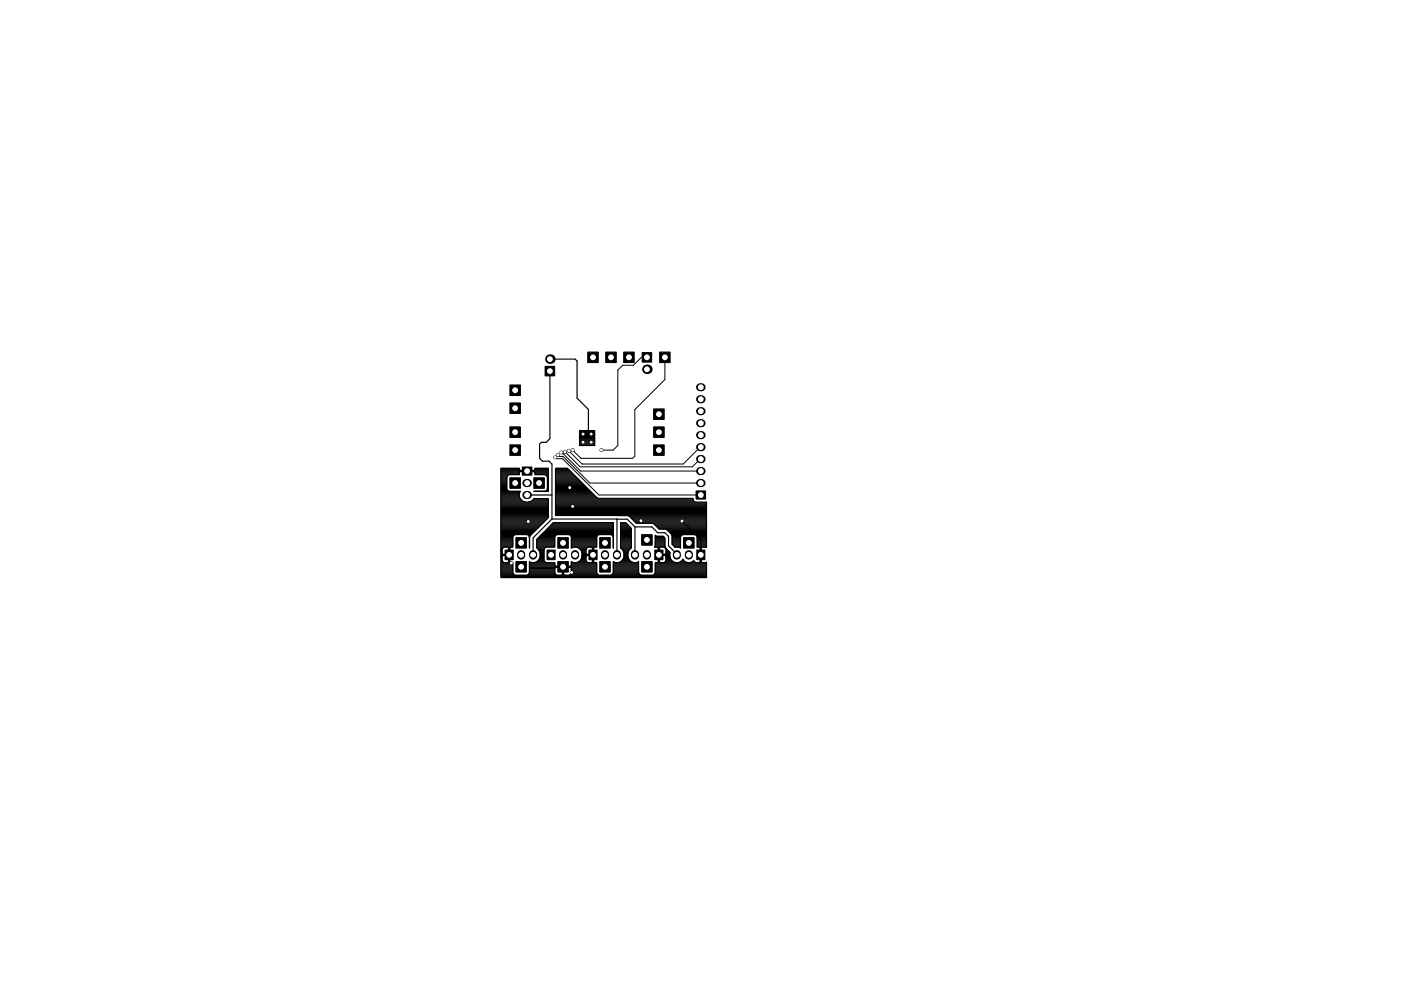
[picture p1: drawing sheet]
<svg xmlns="http://www.w3.org/2000/svg" width="297mm" height="210mm" viewBox="0 0 297 210" stroke-linecap="round" stroke-linejoin="round" font-family="sans-serif">
<g fill="#000" stroke="#000" stroke-width=".21">
<path d="M115.6 77.7h2v2.1h-2zM124.6 74.7h2.2v2.2h-2.2zM128.4 74.7h2.3v2.2h-2.3zM132.2 74.7h2.3v2.2h-2.3zM136.1 74.8h2.1v2h-2.1zM139.9 74.7h2.2v2.2h-2.2zM108.1 94.4h2.2v2.2h-2.2zM108.1 90.6h2.2v2.2h-2.2zM108.1 85.5h2.2v2.2h-2.2zM108.1 81.7h2.2v2.2h-2.2zM138.6 86.8h2.2v2.2h-2.2zM138.6 90.6h2.2v2.2h-2.2z"/>
<path d="M138.6 94.4h2.2v2.2h-2.2zM107.1 116.7h1.7v2h-1.7zM109.4 114.1h2.2v2.2h-2.2zM108.1 101.4h2.2v2.2h-2.2zM110.7 99.1h2.1v1.7h-2.1zM109.4 119.1h2.2v2.3h-2.2zM113.2 101.4h2.2v2.2h-2.2zM116 116.7h1.7v2h-1.7zM118.3 114.1h2.2v2.2h-2.2zM118.3 119.1h2.2v2.3h-2.2zM124.9 116.7h1.7v2h-1.7zM127.2 114.1h2.2v2.2h-2.2z"/>
<path d="M127.2 119.1h2.2v2.3h-2.2zM136 113.4h2.3v2.3h-2.3zM136 119.1h2.3v2.3h-2.3zM138.8 116.7h1.8v2h-1.8zM144.9 114.1h2.3v2.2h-2.3zM147.7 116.7h1.8v2h-1.8zM147.6 104.2h2v1.7h-2z"/>
<circle cx="117.7" cy="97" r=".3"/>
<circle cx="118.2" cy="96.5" r=".3"/>
<circle cx="119" cy="96" r=".3"/>
<circle cx="119.8" cy="95.8" r=".3"/>
<circle cx="120.6" cy="95.6" r=".3"/>
<circle cx="121.4" cy="95.5" r=".3"/>
<circle cx="123.6" cy="93.8" r=".3"/>
<circle cx="123.6" cy="92.1" r=".3"/>
<circle cx="125.3" cy="93.8" r=".3"/>
<circle cx="125.3" cy="92.1" r=".3"/>
<circle cx="127.5" cy="95.5" r=".3"/>
<circle cx="108.4" cy="119.4" r=".3"/>
<circle cx="112" cy="110.6" r=".3"/>
<circle cx="120.8" cy="103.4" r=".3"/>
<circle cx="121.4" cy="107.4" r=".3"/>
<circle cx="135.9" cy="110.5" r=".3"/>
<circle cx="144.6" cy="110.5" r=".3"/>
<circle cx="121.2" cy="121.4" r=".3"/>
</g>
<g fill="#000">
<circle cx="116.6" cy="76.2" r="1.02"/>
<circle cx="137.2" cy="78.4" r="1.02"/>
</g>
<g fill="none" stroke="#000" stroke-width="1.7">
<path d="M148.4 99.9h.3M148.4 97.4h.3M148.4 94.9h.3M148.4 92.3h.3M148.4 89.8h.3M148.4 87.2h.3M148.4 84.7h.3M148.4 82.2h.3M110.5 117.6v.3M111.6 102.5h.3M111.6 105h.3M113 117.6v.3"/>
<path d="M119.4 117.6v.3M121.9 117.6v.3M128.3 117.6v.3M130.8 117.6v.3M134.6 117.6v.3M137.2 117.6v.3M143.5 117.6v.3M146 117.6v.3M148.4 102.5h.3"/>
</g>
<g fill="none" stroke="#000" stroke-width=".25">
<path d="M116.6 78.7v14.4l-.8 .7h-1l-.4 .4v3l.6 .6h1.4l.6 .7v11.6M116.6 76.2h5.3l.4 .4v7.9l2.5 2.4v4.7l.5 .5M106.2 99.4h3.9l.2 .4h3l.1-.4h2.9v4.9h-3.1l2.2-.1 .5-.1 .2-.5v-2.2a.65 .65 0 0 0-.7-.7h-2v-.5l-.1-.1h-3l-.2 .1v.5l-2.2 .1-.4 .6v2.2a.65 .65 0 0 0 .6 .6h2.2l-.1 .2a1.66 1.66 0 0 0 .9 2.1 1.66 1.66 0 0 0 2.1-.7h3.1v4l-4 4v2.5v-2.2a.65 .65 0 0 0-.7-.7h-2.2l-.6 .4-.1 2.3h-.5l-.1 .1v3l.1 .2h.5v2a.65 .65 0 0 0 .7 .6h2.4l.4-.4 .1-1.1h5.3l.1 1.2 .4 .3h1l.2-.1v-1.5h.2v1.5l.2 .1h.9l.5-.5v-1l-.1-.1-8.7 .1v-1.3l.2 .1a1.64 1.64 0 0 0 1.8-.6 1.64 1.64 0 0 0-.1-2h1.1v2a.65 .65 0 0 0 .7 .7h1.6v.6l.2 .1h3.2l.1-.1v-.9a1.45 1.45 0 0 0 2.3-1.1h.8l.1 1.1 .4 .3h.7l.2-.2v-1.3l-2.2 .1-.1-1-.3-.4h1.2v.8l.2 .2h1.2v-1.4l-.2-.1h-.7l-.5 .5h-1.2a1.4 1.4 0 0 0-1.9-.3v-2.2l-.1-.5-.5-.2h-2.2a.65 .65 0 0 0-.7 .7v2h-1.6a.65 .65 0 0 0-.7 .6h-1.1l-.4-.4v-1.9l3.5-3.5h12.8v5.4l-.1-2.2-.1-.5-.5-.2h-2.2a.65 .65 0 0 0-.7 .7v2h-.5l-.1 .1v3l.1 .2h.5v2.2l.7 .4h2.2a.65 .65 0 0 0 .6-.6v-2.2l.2 .1a1.66 1.66 0 0 0 2-.9 1.66 1.66 0 0 0-.6-2.1v-5.4h1.1l1.2 1.2v4.2a1.63 1.63 0 0 0-.7 2.2 1.63 1.63 0 0 0 2.2 .7v2.2l.2 .4 .4 .2h2.3a.65 .65 0 0 0 .6-.6v-2h.5l.2-.2v-1.3h.2v1.3l.2 .2 .9-.1 .3-.4v-.9l-.2-.1h-1.4v-1.7h.2v1.4h1.2l.2-.2-.1-1.1-.4-.2h-.7l-.2 .1-1-.1 .1-.4v-2.1l.5 .2h1.3l.3 .3v2l1.1 1.1-.1 .3a1.51 1.51 0 0 0 .9 1.8 1.51 1.51 0 0 0 1.9-.6 1.46 1.46 0 0 0 2.3 .2l.5 .5h.7l.2-.2v-3l-.2-.1h-.5v-2.3l-.6-.4h-2.3a.65 .65 0 0 0-.6 .7v2.2l-.8-.3-.4 .1-.6-.6v-1.7a2.19 2.19 0 0 0-2.7-1.5l-1.3-1.2-3.6-.1-1.4-1.4-.5-.2h-15.2v-10h2.5l6.4 6.3h20.2l.1 .4 .3 .4h2.5v9.7l-.9-.1-.2 .1v3l.2 .2 .9-.1v3.2h-43.6v-4.5h.3v.9l.2 .4 1 .1 .1-.2v-1.3h-1.2l-.4 .1v-1.4h.3v.8l.1 .2h1.2v-1.4l-.1-.1h-.7l-.5 .5h-.3zM106.2 99.4h3.9M106.2 99.6h3.9M106.2 99.8h4M106.2 100h10.1M113.3 99.8h3M113.4 99.4h2.9M113.4 99.6h2.9M117.8 99.4h2.5M117.8 99.6h2.7"/>
<path d="M117.8 99.8h2.9M117.8 100h3.1M122.9 91.4h3.2v3.1h-3.2zM122.9 91.4h3.2M122.9 91.6h3.2M122.9 91.8h3.2M122.9 92h3.2M122.9 92.2h3.2M122.9 92.4h3.2M122.9 92.6h3.2M122.9 92.8h3.2M122.9 93h3.2"/>
<path d="M122.9 93.2h3.2M122.9 93.4h3.2M122.9 93.6h3.2M122.9 93.8h3.2M122.9 94h3.2M122.9 94.2h3.2M122.9 94.4h3.2M106.2 113h6.9M106.2 111.8h8.1M106.2 110.1h9.7M106.2 100.2h3.9M106.2 100.4h3.9"/>
<path d="M106.2 100.6h3.9M106.2 100.8h1.6M106.2 101h1.4M106.2 101.2h1.3M106.2 101.4h1.3M106.2 101.6h1.3M106.2 101.8h1.3M106.2 102h1.3M106.2 102.2h1.3M106.2 102.4h1.3M106.2 102.6h1.3M106.2 102.8h1.3"/>
<path d="M106.2 103h1.3M106.2 103.2h1.3M106.2 103.4h1.3M106.2 103.6h1.3M106.2 103.8h1.3M106.2 104h1.4M106.2 104.3h4.1M106.2 104.5h4M106.2 104.7h3.9M106.2 104.9h3.9M106.2 105.1h3.9M106.2 105.3h3.9"/>
<path d="M106.2 105.5h4M106.2 105.7h4M106.2 105.9h4.2M106.2 106.1h4.3M106.2 106.3h4.6M106.2 106.5h5.2M106.2 106.7h10.1M106.2 106.9h10.1M106.2 107.1h10.1M106.2 107.3h10.1M106.2 107.5h10.1M106.2 107.7h10.1"/>
<path d="M106.2 107.9h10.1M106.2 108.1h10.1M106.2 108.3h10.1M106.2 108.5h10.1M106.2 108.7h10.1M106.2 108.9h10.1M106.2 109.1h10.1M106.2 109.3h10.1M106.2 109.5h10.1M106.2 109.7h10.1M106.2 109.9h9.9M106.2 110.3h9.5"/>
<path d="M106.2 110.6h9.3M106.2 110.8h9.1M106.2 111h8.9M106.2 111.2h8.7M106.2 111.4h8.5M106.2 111.6h8.3M106.2 112h7.9M106.2 112.2h7.7M106.2 112.4h7.5M106.2 112.6h7.3M106.2 112.8h7.1M106.2 113.2h6.7"/>
<path d="M106.2 113.4h6.5M106.2 113.6h2.7M106.2 113.8h2.6M106.2 114h2.5M106.2 114.2h2.5M106.2 114.4h2.5M106.2 114.6h2.5M106.2 114.8h2.5M106.2 115h2.5M106.2 115.2h2.5M106.2 115.4h2.5M106.2 115.6h2.5"/>
<path d="M106.2 115.8h2.5M106.2 116h2.5M106.2 116.2h.5M106.2 116.4h.3M106.2 116.6h.3M106.2 116.9h.3M106.2 117.1h.3M106.2 117.3h.3M106.2 117.5h.3M106.2 117.7h1.9M106.2 117.9h.4M106.2 118.1h.3"/>
<path d="M106.2 118.3h.3M106.2 118.5h.3M106.2 118.7h.3M106.2 118.9h.3M106.2 119.1h.3M106.2 119.3h.6M106.2 119.5h2.5M106.2 119.7h2.5M106.2 119.9h2.5M107.7 119.3h.5M107.8 116.2h.3M107.8 116.4h.3"/>
<path d="M107.8 116.6h.3M107.8 116.9h.3M107.8 117.1h.3M107.8 117.3h.3M107.8 117.5h.3M107.8 117.9h.3M107.8 118.1h.3M107.8 118.3h.3M107.8 118.5h.3M107.8 118.7h.3M107.8 118.9h.3M107.8 119.1h.3"/>
<path d="M107.9 117.7v1.3l.5 .4M111.8 105h5.2M112 113.6h.5M112.1 106.5h4.2M112.2 113.8h.1M112.2 114h.1M112.3 114.2h.1M112.3 114.4h.1M112.3 114.6h.1M112.3 114.8h.1M112.3 115h.1M112.3 115.2h.1"/>
<path d="M112.3 115.4h.1M112.3 115.6h.1M112.3 115.8h.1M112.3 116h.1M112.3 116.2h.1M112.3 119.3h.2M112.3 119.5h5.3M112.3 119.7h5.3M112.3 119.9h5.3M112.7 106.3h3.6M113 106.1h3.3M113.1 105.9h3.2"/>
<path d="M113.2 104.3h3.1M113.4 100.2h2.9M113.4 100.4h2.9M113.4 100.6h2.9M113.6 119.3h2.1M113.8 114.6h3.8M113.8 114.8h3.8M113.8 115h3.8M113.8 115.2h3.8M113.8 115.4h3.8M113.8 115.6h3.8M113.8 115.8h3.8"/>
<path d="M113.8 116h3.8M113.8 116.2h1.7M113.8 114.4h3.8M113.9 119.1h1.5M114 114.2h3.6M114 116.4h1.4M114.1 118.9h1.3M114.2 116.6h1.1M114.2 114h3.4M114.3 118.7h1M114.3 116.9h1M114.4 118.5h.9"/>
<path d="M114.4 113.8h3.3M114.4 117.1h.9M114.5 118.3h.8M114.5 117.3h.8M114.5 118.1h.8M114.5 117.5h.8M114.5 117.7h.8M114.5 117.9h.8M114.6 113.6h3.2M114.8 113.4h15.3M115 113.2h15.1M115.2 113h14.9"/>
<path d="M115.4 112.8h14.7M115.6 112.6h14.5M115.7 100.8h.6M115.8 112.4h14.3M115.9 104h.4M115.9 101h.4M116 103.8h.3M116 101.2h.3M116 112.2h14.1M116.1 103.6h.2M116.1 101.4h.2M116.1 101.6h.2"/>
<path d="M116.1 101.8h.2M116.1 102h.2M116.1 102.2h.2M116.1 102.4h.2M116.1 102.6h.2M116.1 102.8h.2M116.1 103h.2M116.1 103.2h.2M116.1 103.4h.2M116.2 112h13.9M116.5 111.8h13.6M116.7 111.6h13.4"/>
<path d="M116.9 111.4h13.2M117 110.1l16 .1 1.6 1.6M117 110.1l-4 4v3.6M117.1 111.2h13M117.3 111h12.8M117.8 100.2h3.3M117.8 100.4h3.5M117.8 100.6h3.7M117.8 100.8h3.9M117.8 101h4.1M117.8 101.2h4.4M117.8 101.4h4.6"/>
<path d="M117.8 101.6h4.8M117.8 101.8h5M117.8 102h5.2M117.8 102.2h5.4M117.8 102.4h5.6M117.8 102.6h5.8M117.8 102.8h6M117.8 103h6.2M117.8 103.2h6.4M117.8 103.4h6.6M117.8 103.6h6.8M117.8 103.8h7"/>
<path d="M117.8 104h7.2M117.8 104.3h7.4M117.8 104.5h7.6M117.8 104.7h7.8M117.8 104.9h8M117.8 105.1h8.2M117.8 105.3h8.4M117.8 105.5h8.6M117.8 105.7h8.9M117.8 105.9h29.1M117.8 106.1h29.2M117.8 106.3h29.3"/>
<path d="M117.8 106.5h29.5M117.8 106.7h32M117.8 106.9h32M117.8 107.1h32M117.8 107.3h32M117.8 107.5h32M117.8 107.7h32M117.8 107.9h32M117.8 108.1h32M117.8 108.3h32M117.8 108.5h32M117.8 108.7h32"/>
<path d="M117.8 108.9h32M117.8 109.1h32M117.8 109.3h32M120.9 113.6h5.8M121.1 113.8h5.5M121.1 119.3h.2M121.1 119.5h5.4M121.1 119.7h5.4M121.1 119.9h5.4M121.1 114h5.4M121.1 114.2h5.4M121.1 114.4h5.4"/>
<path d="M121.1 114.6h5.4M121.1 114.8h5.4M121.1 115h5.4M121.1 115.2h5.4M121.1 115.4h5.4M121.1 115.6h5.4M121.1 115.8h5.4M121.1 116h5.4M121.1 116.2h.1M122.5 119.3h2M122.6 116.2h1.8M122.8 119.1h1.5"/>
<path d="M122.9 116.4h1.4M123 118.9h1.2M123.1 116.6h1.1M123.2 118.7h1M123.2 116.9h1M123.3 118.5h.9M123.3 117.1h.9M123.3 118.3h.9M123.4 117.3h.8M123.4 118.1h.8M123.4 117.5h.9M123.4 117.7h2.5"/>
<path d="M123.4 117.9h1M125.5 119.3h.4M125.6 116.2h.3M125.6 116.4h.3M125.6 116.6h.3M125.6 116.9h.3M125.6 117.1h.3M125.6 117.3h.3M125.6 117.5h.3M125.6 117.9h.3M125.6 118.1h.3M125.6 118.3h.3"/>
<path d="M125.6 118.5h.3M125.6 118.7h.3M125.6 118.9h.3M125.6 119.1h.3M129.8 113.6h.3M130 113.8h.1M130 114h.1M130 114.2h.1M130 114.4h.1M130 114.6h.1M130 114.8h.1M130 115h.1"/>
<path d="M130 115.2h.1M130 115.4h.1M130 115.6h.1M130 115.8h.1M130 116h.1M130 116.2h.1M130 119.3h.2M130 119.5h5.4M130 119.7h5.4M130 119.9h5.4M130.8 110.1v7.6M131.4 119.3h2.6"/>
<path d="M131.6 113h2.3M131.6 111.8h1.9M131.6 111h1.1M131.6 111.2h1.3M131.6 111.4h1.5M131.6 111.6h1.7M131.6 112h2.1M131.6 112.2h2.3M131.6 112.4h2.3M131.6 112.6h2.3M131.6 112.8h2.3M131.6 113.2h2.3"/>
<path d="M131.6 113.4h2.3M131.6 113.6h2.3M131.6 113.8h2.3M131.6 114h2.3M131.6 114.2h2.3M131.6 114.4h2.3M131.6 114.6h2.3M131.6 114.8h2.3M131.6 115h2.3M131.6 115.2h2.3M131.6 115.4h2.3M131.6 115.6h2.3"/>
<path d="M131.6 115.8h2.3M131.6 116h2.3M131.6 116.2h2.3M131.7 119.1h2M131.8 116.4h1.8M131.9 118.9h1.6M132 116.6h1.4M132.1 118.7h1.3M132.1 116.9h1.2M132.2 118.5h1M132.2 117.1h1M132.2 118.3h1"/>
<path d="M132.3 117.3h.9M132.3 118.1h.9M132.3 117.5h.8M132.3 117.7h.8M132.3 117.9h.8M133.4 109.5h16.4M133.6 109.7h16.2M133.8 109.9h16M134.1 110.1h15.7M134.3 110.3h15.5M134.5 110.6h15.3M134.6 111.8h3.6l1.2 1.2h1.6l.7 .8v2l1.8 1.9"/>
<path d="M134.6 111.8v5.9M134.7 110.8h15.1M134.9 111h14.9M135.2 119.3h.2M138.6 111.2h11.2M138.8 116h2.2M138.9 111.4h10.9M138.9 115.8h2.1M138.9 113.6h.1M138.9 113.8h1.8M138.9 114h2M138.9 114.2h2.1"/>
<path d="M138.9 114.4h2.1M138.9 114.6h2.1M138.9 114.8h2.1M138.9 115h2.1M138.9 115.2h2.1M138.9 115.4h2.1M138.9 115.6h2.1M138.9 119.5h10.9M138.9 119.7h10.9M138.9 119.9h10.9M139.1 111.6h10.7M139.3 111.8h10.5"/>
<path d="M139.5 112h10.3M139.5 119.3h.4M139.6 117.7h2.4M139.6 116.2h.2M139.6 116.4h.2M139.6 116.6h.2M139.6 116.9h.2M139.6 117.1h.2M139.6 117.3h.2M139.6 117.5h.2M139.6 117.9h.2M139.6 118.1h.2"/>
<path d="M139.6 118.3h.2M139.6 118.5h.2M139.6 118.7h.2M139.6 118.9h.2M139.6 119.1h.2M139.7 112.2h10.1M140.9 119.3h2M141 116.2h.1M141.1 117.9h.9M141.1 119.1h1.5M141.1 116.4h.2M141.2 117.5h.8"/>
<path d="M141.2 118.9h1.2M141.2 116.6h.3M141.2 116.9h.5M141.2 117.1h.7M141.2 117.3h.9M141.2 118.1h.8M141.2 118.3h.9M141.2 118.5h.9M141.2 118.7h1.1M141.3 112.4h8.5M141.6 112.6h8.2M141.8 112.8h8"/>
<path d="M142 113h7.8M142.2 113.2h7.6M142.4 113.4h7.4M142.5 113.6h2M142.5 113.8h1.8M142.5 114h1.8M142.5 114.2h1.8M142.5 114.4h1.8M142.5 114.6h1.8M142.5 114.8h1.8M142.5 115h1.8M142.5 115.2h1.8"/>
<path d="M142.5 115.4h1.8M142.6 115.6h1.7M142.8 115.8h1.5M143.1 116h1.2M144.1 119.3h1.4M144.2 116.2h.1M144.4 119.1h.8M144.6 110.5l4 4v3.2M144.6 118.9h.3M144.8 118.7h.1M146.6 119.3h.8M146.9 119.1h.3"/>
<path d="M147.6 113.6h2.2M147.8 113.8h2M147.8 114h2M147.8 114.2h2M147.8 114.4h2M147.8 114.6h2M147.8 114.8h2M147.8 115h2M147.8 115.2h2M147.8 115.4h2M147.8 115.6h2M147.8 115.8h2"/>
<path d="M147.8 116h2M148.4 119.3h.4M148.4 117.7h.3M148.5 116.2h.2M148.5 116.4h.2M148.5 116.6h.2M148.5 116.9h.2M148.5 117.1h.2M148.5 117.3h.2M148.5 117.5h.2M148.5 117.9h.2M148.5 118.1h.2"/>
<path d="M148.5 118.3h.2M148.5 118.5h.2M148.5 118.7h.2M148.5 118.9h.2M148.5 119.1h.2M149.8 119.3h.1M106.2 120.1h2.5M106.2 120.3h2.5M106.2 120.5h2.5M106.2 120.7h2.5M106.2 120.9h2.5M106.2 121.1h2.5"/>
<path d="M106.2 121.3h2.5M106.2 121.5h2.6M106.2 121.7h2.6M106.2 121.9h2.9M106.2 122.1h43.6M106.2 122.3h43.6M111.9 121.9h6M112.1 121.7h5.6M112.2 121.5h5.4M112.3 120.1h5.5M112.3 120.3h14.2M112.3 120.5h5.4"/>
<path d="M112.3 120.7h5.3M112.3 120.9h5.3M112.3 121.1h5.3M112.3 121.3h5.3M119.2 121.9h.4M119.3 120.5h.2M119.3 120.7h.2M119.3 120.9h.2M119.3 121.1h.2M119.3 121.3h.2M119.3 121.5h.2M119.3 121.7h.2"/>
<path d="M120.8 121.9h6M121 120.1h5.5M121 121.7h5.6M121.1 120.5h5.4M121.1 121.5h5.4M121.1 120.7h5.4M121.1 120.9h5.4M121.1 121.1h5.4M121.1 121.3h5.4M129.7 121.9h6M129.9 121.7h5.6M130 121.5h5.4"/>
<path d="M130 120.1h5.4M130 120.3h5.4M130 120.5h5.4M130 120.7h5.4M130 120.9h5.4M130 121.1h5.4M130 121.3h5.4M138.6 121.9h11.2M138.8 121.7h11M138.9 121.5h10.9M138.9 120.1h10.9M138.9 120.3h10.9"/>
<path d="M138.9 120.5h10.9M138.9 120.7h10.9M138.9 120.9h10.9M138.9 121.1h10.9M138.9 121.3h10.9"/>
</g>
<path d="M137.2 75.8h-1.2l-1.7 1.7h-2.3l-1 1v16l-1 1h-2.5M141 75.8v4.7l-6.4 6.4v9.9l-.5 .4h-10.9l-1.8-1.7M117.7 97l.3 .3h1.3l7.7 7.7h21.6M118.2 96.5l.4 .3h.8l5.6 5.7h23.6M119 96l4.1 3.9h25.5M119.8 95.8l3.2 3.2h23.8l1.8-1.6M148.6 94.9l-3.7 3.5h-21.5l-2.8-2.8" fill="none" stroke="#000" stroke-width=".21"/>
<g fill="#fff" stroke="#fff" stroke-width=".21">
<circle cx="121.4" cy="107.4" r=".2"/>
<circle cx="135.9" cy="110.5" r=".2"/>
<circle cx="120.8" cy="103.4" r=".2"/>
<circle cx="121.2" cy="121.4" r=".2"/>
<circle cx="108.4" cy="119.4" r=".2"/>
<circle cx="112" cy="110.6" r=".2"/>
<circle cx="144.6" cy="110.5" r=".2"/>
<circle cx="125.3" cy="92.1" r=".2"/>
<circle cx="125.3" cy="93.8" r=".2"/>
<circle cx="123.6" cy="93.8" r=".2"/>
<circle cx="123.6" cy="92.1" r=".2"/>
<circle cx="127.5" cy="95.5" r=".2"/>
<circle cx="117.7" cy="97" r=".2"/>
<circle cx="118.2" cy="96.5" r=".2"/>
<circle cx="119" cy="96" r=".2"/>
<circle cx="119.8" cy="95.8" r=".2"/>
<circle cx="120.6" cy="95.6" r=".2"/>
<circle cx="121.4" cy="95.5" r=".2"/>
<circle cx="116.6" cy="78.7" r=".51"/>
<circle cx="116.6" cy="76.2" r=".51"/>
<circle cx="137.2" cy="75.8" r=".51"/>
<circle cx="137.2" cy="78.4" r=".51"/>
<circle cx="148.6" cy="105" r=".51"/>
<circle cx="148.6" cy="102.5" r=".51"/>
<circle cx="148.6" cy="99.9" r=".51"/>
<circle cx="148.6" cy="97.4" r=".51"/>
<circle cx="148.6" cy="94.9" r=".51"/>
<circle cx="148.6" cy="92.3" r=".51"/>
<circle cx="148.6" cy="89.8" r=".51"/>
<circle cx="148.6" cy="87.2" r=".51"/>
<circle cx="148.6" cy="84.7" r=".51"/>
<circle cx="148.6" cy="82.2" r=".51"/>
<circle cx="141" cy="75.8" r=".51"/>
<circle cx="146.1" cy="115.2" r=".51"/>
<circle cx="148.6" cy="117.7" r=".51"/>
<circle cx="146.1" cy="117.7" r=".51"/>
<circle cx="143.5" cy="117.7" r=".51"/>
<circle cx="119.4" cy="120.3" r=".51"/>
<circle cx="116.8" cy="117.7" r=".51"/>
<circle cx="119.4" cy="117.7" r=".51"/>
<circle cx="121.9" cy="117.7" r=".51"/>
<circle cx="119.4" cy="115.2" r=".51"/>
<circle cx="128.3" cy="120.3" r=".51"/>
<circle cx="109.2" cy="102.5" r=".51"/>
<circle cx="125.7" cy="117.7" r=".51"/>
<circle cx="128.3" cy="117.7" r=".51"/>
<circle cx="130.8" cy="117.7" r=".51"/>
<circle cx="111.8" cy="99.9" r=".51"/>
<circle cx="111.8" cy="102.5" r=".51"/>
<circle cx="111.8" cy="105" r=".51"/>
<circle cx="128.3" cy="115.2" r=".51"/>
<circle cx="114.3" cy="102.5" r=".51"/>
<circle cx="137.2" cy="120.3" r=".51"/>
<circle cx="110.5" cy="120.3" r=".51"/>
<circle cx="139.7" cy="117.7" r=".51"/>
<circle cx="137.2" cy="117.7" r=".51"/>
<circle cx="134.6" cy="117.7" r=".51"/>
<circle cx="108" cy="117.7" r=".51"/>
<circle cx="110.5" cy="117.7" r=".51"/>
<circle cx="113" cy="117.7" r=".51"/>
<circle cx="137.2" cy="114.5" r=".51"/>
<circle cx="110.5" cy="115.2" r=".51"/>
<circle cx="109.2" cy="95.5" r=".51"/>
<circle cx="109.2" cy="91.7" r=".51"/>
<circle cx="109.2" cy="86.6" r=".51"/>
<circle cx="109.2" cy="82.8" r=".51"/>
<circle cx="125.7" cy="75.8" r=".51"/>
<circle cx="129.5" cy="75.8" r=".51"/>
<circle cx="133.4" cy="75.8" r=".51"/>
<circle cx="139.7" cy="87.9" r=".51"/>
<circle cx="139.7" cy="91.7" r=".51"/>
<circle cx="139.7" cy="95.5" r=".51"/>
</g>
</svg>
